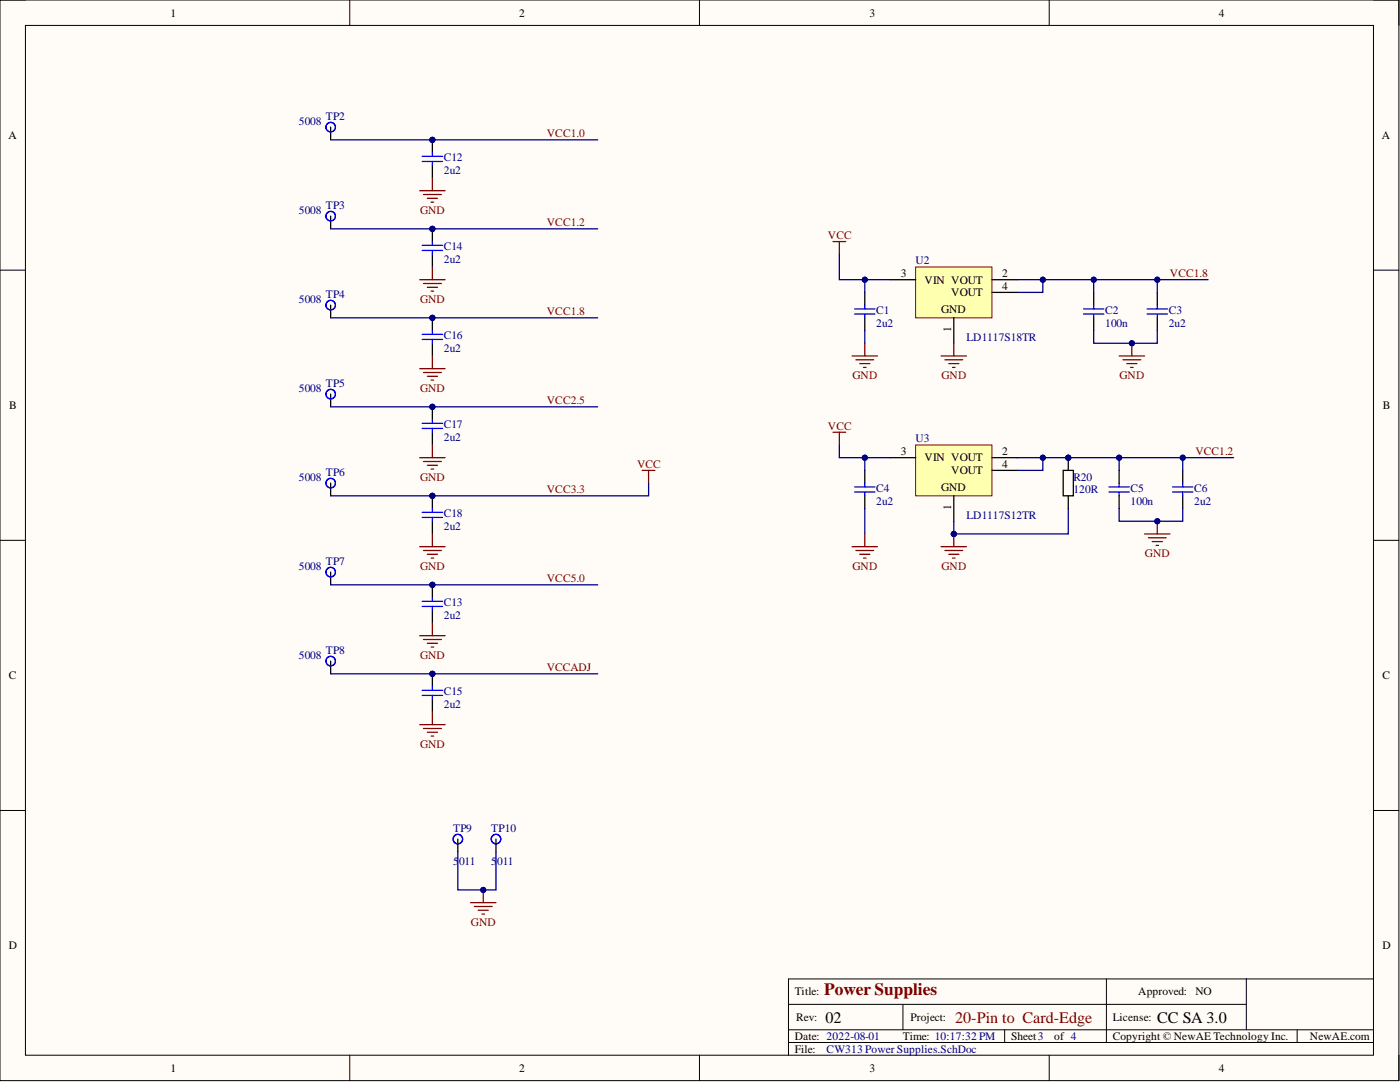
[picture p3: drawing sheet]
<svg xmlns="http://www.w3.org/2000/svg" width="279mm" height="216mm" viewBox="0 0 279 216" stroke-linecap="round" stroke-linejoin="round" font-family="sans-serif">
<defs><g id="words">
<text font-size="3.5" fill="#800000" x="164.5" y="198.6">Power Supplies</text>
<g font-size="3.2">
<text x="164.7" y="204">02</text>
<text x="231" y="204">CC SA 3.0</text>
</g>
<text font-size="3.2" fill="#800000" x="190.6" y="204">20-Pin to Card-Edge</text>
<g font-size="2.3">
<text x="34" y="3.3">1</text>
<text x="103.6" y="3.3">2</text>
<text x="173.5" y="3.3">3</text>
<text x="243.2" y="3.3">4</text>
<text x="1.7" y="27.7">A</text>
<text x="275.8" y="27.7">A</text>
<text x="179.8" y="55.3">3</text>
<text x="184.5" y="56.6">VIN VOUT</text>
<text x="189.8" y="59.1">VOUT</text>
<text x="200" y="55.3">2</text>
<text x="200" y="57.8">4</text>
<text x="187.8" y="62.4">GND</text>
<text x="189.8" y="66.3" transform="rotate(-90 189.8 66.3)">1</text>
<text x="1.9" y="81.6">B</text>
<text x="276" y="81.6">B</text>
<text x="179.8" y="90.8">3</text>
<text x="184.5" y="92.1">VIN VOUT</text>
<text x="189.8" y="94.6">VOUT</text>
<text x="200" y="90.8">2</text>
<text x="200" y="93.4">4</text>
<text x="187.8" y="97.9">GND</text>
<text x="189.8" y="101.8" transform="rotate(-90 189.8 101.8)">1</text>
<text x="1.8" y="135.5">C</text>
<text x="275.9" y="135.5">C</text>
<text x="1.8" y="189.4">D</text>
<text x="275.9" y="189.4">D</text>
<text x="158.6" y="198.6">Title:</text>
<text x="158.9" y="203.7">Rev:</text>
<text x="181.7" y="203.7">Project:</text>
<text x="222.1" y="203.7">License:</text>
<text x="227.2" y="198.6">Approved:</text>
<text x="238.6" y="198.6">NO</text>
<text x="158.6" y="207.5">Date: 2022-08-01</text>
<text x="180.2" y="207.5">Time: 10:17:32 PM</text>
<text x="201.8" y="207.5">Sheet3</text>
<text x="210.4" y="207.5">of 4</text>
<text x="222.1" y="207.5">Copyright © NewAE Technology Inc.</text>
<text x="261.4" y="207.5">NewAE.com</text>
<text x="34" y="213.9">1</text>
<text x="103.6" y="213.9">2</text>
<text x="158.6" y="210">File:</text>
<text x="173.5" y="213.9">3</text>
<text x="243.2" y="213.9">4</text>
</g>
<g font-size="2.3" fill="#000080">
<text x="65.1" y="23.9">TP2</text>
<text x="59.6" y="24.9">5008</text>
<text x="88.6" y="32.2">C12</text>
<text x="88.6" y="34.8">2u2</text>
<text x="65.1" y="41.7">TP3</text>
<text x="59.6" y="42.6">5008</text>
<text x="88.6" y="50">C14</text>
<text x="88.6" y="52.5">2u2</text>
<text x="182.7" y="52.8">U2</text>
<text x="65.1" y="59.4">TP4</text>
<text x="59.6" y="60.4">5008</text>
<text x="174.9" y="62.7">C1</text>
<text x="174.9" y="65.2">2u2</text>
<text x="220.6" y="62.7">C2</text>
<text x="220.6" y="65.2">100n</text>
<text x="233.2" y="62.7">C3</text>
<text x="233.2" y="65.2">2u2</text>
<text x="88.6" y="67.7">C16</text>
<text x="88.6" y="70.3">2u2</text>
<text x="192.9" y="68">LD1117S18TR</text>
<text x="65.1" y="77.2">TP5</text>
<text x="59.6" y="78.1">5008</text>
<text x="88.6" y="85.5">C17</text>
<text x="88.6" y="88">2u2</text>
<text x="182.7" y="88.3">U3</text>
<text x="59.6" y="95.9">5008</text>
<text x="65.1" y="95">TP6</text>
<text x="214.2" y="95.9">R20</text>
<text x="174.9" y="98.2">C4</text>
<text x="174.9" y="100.7">2u2</text>
<text x="214.2" y="98.4">120R</text>
<text x="225.6" y="98.2">C5</text>
<text x="225.6" y="100.7">100n</text>
<text x="238.3" y="98.2">C6</text>
<text x="238.3" y="100.7">2u2</text>
<text x="88.6" y="103.2">C18</text>
<text x="88.6" y="105.8">2u2</text>
<text x="192.9" y="103.5">LD1117S12TR</text>
<text x="59.6" y="113.6">5008</text>
<text x="65.1" y="112.7">TP7</text>
<text x="88.6" y="121">C13</text>
<text x="88.6" y="123.5">2u2</text>
<text x="59.6" y="131.4">5008</text>
<text x="65.1" y="130.5">TP8</text>
<text x="88.6" y="138.8">C15</text>
<text x="88.6" y="141.3">2u2</text>
<text x="90.4" y="166">TP9</text>
<text x="98.1" y="166">TP10</text>
<text x="90.4" y="172.5">5</text>
<text x="91.6" y="172.5">011</text>
<text x="98.1" y="172.5">5</text>
<text x="99.2" y="172.5">011</text>
<text x="165" y="210">CW313 Power Supplies.SchDoc</text>
</g>
<g font-size="2.3" fill="#800000">
<text x="109.1" y="27.4">VCC1.0</text>
<text x="83.8" y="42.6">GND</text>
<text x="109.1" y="45.2">VCC1.2</text>
<text x="165.2" y="47.7">VCC</text>
<text x="233.5" y="55.3">VCC1.8</text>
<text x="83.8" y="60.4">GND</text>
<text x="109.1" y="62.9">VCC1.8</text>
<text x="170.1" y="75.6">GND</text>
<text x="187.9" y="75.6">GND</text>
<text x="223.4" y="75.6">GND</text>
<text x="83.8" y="78.1">GND</text>
<text x="109.1" y="80.7">VCC2.5</text>
<text x="165.2" y="85.7">VCC</text>
<text x="83.8" y="95.9">GND</text>
<text x="127.2" y="93.4">VCC</text>
<text x="238.6" y="90.8">VCC1.2</text>
<text x="109.1" y="98.4">VCC3.3</text>
<text x="83.8" y="113.6">GND</text>
<text x="170.1" y="113.6">GND</text>
<text x="187.9" y="113.6">GND</text>
<text x="228.5" y="111.1">GND</text>
<text x="109.1" y="116.2">VCC5.0</text>
<text x="83.8" y="131.4">GND</text>
<text x="109.1" y="133.9">VCCADJ</text>
<text x="83.8" y="149.2">GND</text>
<text x="94" y="184.7">GND</text>
</g>
</g></defs>
<path d="M0 0h279.2v215.6h-279.2z" fill-rule="evenodd" fill="#fffcf8"/>
<path d="M0 0h279.2v215.6h-279.2z" fill="none" stroke="#000" stroke-width=".2"/>
<path d="M5.1 5.1h269v205.5h-269z" fill-rule="evenodd" fill="#fffcf8"/>
<g fill="none" stroke="#000" stroke-width=".2">
<path d="M0 0h5.1M5.1 5.1h269v205.5h-269zM69.8 0v5.1M139.6 0v5.1M209.4 0v5.1M274.1 0h5.1v5.1M0 53.9h5.1M274.1 53.9h5.1M0 107.8h5.1M274.1 107.8h5.1M0 161.7h5.1M274.1 161.7h5.1"/>
<path d="M220.8 195.3v12.7M248.7 195.3v10.2M274.1 195.3h-116.7v15.3M69.8 210.6v5M139.6 210.6v5M157.4 200.4h91.3M157.4 208h116.7M157.4 205.5h116.7M180.2 200.4v5.1M200.5 205.5v2.5M209.4 210.6v5M258.9 205.5v2.5"/>
<path d="M279.2 210.6v5"/>
</g>
<circle cx="86.3" cy="27.9" r=".51" fill="#000080"/>
<circle cx="86.3" cy="27.9" r=".51" fill="none" stroke="#000080" stroke-width=".2"/>
<path d="M86.3 27.9v2.5" fill="none" stroke="#000" stroke-width=".25"/>
<circle cx="86.3" cy="27.9" r=".51" fill="#000080"/>
<circle cx="86.3" cy="27.9" r=".51" fill="none" stroke="#000080" stroke-width=".2"/>
<path d="M86.3 33v2.5" fill="none" stroke="#000" stroke-width=".25"/>
<path d="M84.3 32.2h4M84.3 31.2h4M86.3 30.4v.8M86.3 32.2v.8" fill="none" stroke="#00f" stroke-width=".25"/>
<circle cx="86.3" cy="45.7" r=".51" fill="#000080"/>
<circle cx="86.3" cy="45.7" r=".51" fill="none" stroke="#000080" stroke-width=".2"/>
<path d="M86.3 45.7v2.5" fill="none" stroke="#000" stroke-width=".25"/>
<circle cx="86.3" cy="45.7" r=".51" fill="#000080"/>
<circle cx="86.3" cy="45.7" r=".51" fill="none" stroke="#000080" stroke-width=".2"/>
<path d="M86.3 50.7v2.6" fill="none" stroke="#000" stroke-width=".25"/>
<path d="M84.3 50h4M84.3 49h4M86.3 48.2v.8M86.3 50v.7" fill="none" stroke="#00f" stroke-width=".25"/>
<circle cx="86.3" cy="63.4" r=".51" fill="#000080"/>
<circle cx="86.3" cy="63.4" r=".51" fill="none" stroke="#000080" stroke-width=".2"/>
<path d="M86.3 63.4v2.6" fill="none" stroke="#000" stroke-width=".25"/>
<circle cx="86.3" cy="63.4" r=".51" fill="#000080"/>
<circle cx="86.3" cy="63.4" r=".51" fill="none" stroke="#000080" stroke-width=".2"/>
<path d="M86.3 68.5v2.5" fill="none" stroke="#000" stroke-width=".25"/>
<path d="M84.3 67.7h4M84.3 66.7h4M86.3 66v.7M86.3 67.7v.8" fill="none" stroke="#00f" stroke-width=".25"/>
<circle cx="86.3" cy="81.2" r=".51" fill="#000080"/>
<circle cx="86.3" cy="81.2" r=".51" fill="none" stroke="#000080" stroke-width=".2"/>
<path d="M86.3 81.2v2.5" fill="none" stroke="#000" stroke-width=".25"/>
<circle cx="86.3" cy="81.2" r=".51" fill="#000080"/>
<circle cx="86.3" cy="81.2" r=".51" fill="none" stroke="#000080" stroke-width=".2"/>
<path d="M86.3 86.3v2.5" fill="none" stroke="#000" stroke-width=".25"/>
<path d="M84.3 85.5h4M84.3 84.5h4M86.3 83.7v.8M86.3 85.5v.8" fill="none" stroke="#00f" stroke-width=".25"/>
<circle cx="86.3" cy="98.9" r=".51" fill="#000080"/>
<circle cx="86.3" cy="98.9" r=".51" fill="none" stroke="#000080" stroke-width=".2"/>
<path d="M86.3 98.9v2.6" fill="none" stroke="#000" stroke-width=".25"/>
<circle cx="86.3" cy="98.9" r=".51" fill="#000080"/>
<circle cx="86.3" cy="98.9" r=".51" fill="none" stroke="#000080" stroke-width=".2"/>
<path d="M86.3 104v2.5" fill="none" stroke="#000" stroke-width=".25"/>
<path d="M84.3 103.2h4M84.3 102.2h4M86.3 101.5v.7M86.3 103.2v.8" fill="none" stroke="#00f" stroke-width=".25"/>
<circle cx="86.3" cy="134.5" r=".51" fill="#000080"/>
<circle cx="86.3" cy="134.5" r=".51" fill="none" stroke="#000080" stroke-width=".2"/>
<path d="M86.3 134.5v2.5" fill="none" stroke="#000" stroke-width=".25"/>
<circle cx="86.3" cy="134.5" r=".51" fill="#000080"/>
<circle cx="86.3" cy="134.5" r=".51" fill="none" stroke="#000080" stroke-width=".2"/>
<path d="M86.3 139.5v2.6" fill="none" stroke="#000" stroke-width=".25"/>
<path d="M84.3 138.8h4M84.3 137.7h4M86.3 137v.7M86.3 138.8v.7" fill="none" stroke="#00f" stroke-width=".25"/>
<circle cx="86.3" cy="116.7" r=".51" fill="#000080"/>
<circle cx="86.3" cy="116.7" r=".51" fill="none" stroke="#000080" stroke-width=".2"/>
<path d="M86.3 116.7v2.5" fill="none" stroke="#000" stroke-width=".25"/>
<circle cx="86.3" cy="116.7" r=".51" fill="#000080"/>
<circle cx="86.3" cy="116.7" r=".51" fill="none" stroke="#000080" stroke-width=".2"/>
<path d="M86.3 121.8v2.5" fill="none" stroke="#000" stroke-width=".25"/>
<path d="M84.3 120h4M86.3 119.2v.8M84.3 121h4M86.3 121v.8" fill="none" stroke="#00f" stroke-width=".25"/>
<g fill="none" stroke="#800000" stroke-width=".25">
<path d="M83.8 38.1h5M84.5 38.8h3.6M85.3 39.6h2M86.3 35.5v2.6M83.8 55.8h5M84.5 56.6h3.6M85.3 57.3h2M86 58.1h.5M86 40.3h.5M86.3 53.3v2.5M83.8 73.6h5M84.5 74.3h3.6"/>
<path d="M85.3 75.1h2M86 75.9h.5M86.3 71v2.6M83.8 91.3h5M84.5 92.1h3.6M85.3 92.8h2M86 93.6h.5M86.3 88.8v2.5M83.8 109.1h5M84.5 109.8h3.6M85.3 110.6h2M86 111.4h.5"/>
<path d="M86.3 106.5v2.6M83.8 126.8h5M84.5 127.6h3.6M85.3 128.4h2M86 129.1h.5M86.3 124.3v2.5M83.8 144.6h5M84.5 145.4h3.6M85.3 146.1h2M86 146.9h.5M86.3 142.1v2.5"/>
</g>
<path d="M182.7 88.8h15.3v10.1h-15.3z" fill-rule="evenodd" fill="#ffffb0"/>
<path d="M182.7 88.8h15.3v10.1h-15.3z" fill="none" stroke="#800000" stroke-width=".2"/>
<path d="M177.7 91.3h5M190.4 98.9v5.1M198 91.3h5M198 93.9h5" fill="none" stroke="#000" stroke-width=".25"/>
<path d="M182.7 53.3h15.3v10.1h-15.3z" fill-rule="evenodd" fill="#ffffb0"/>
<path d="M182.7 53.3h15.3v10.1h-15.3z" fill="none" stroke="#800000" stroke-width=".2"/>
<path d="M177.7 55.8h5M198 55.8h5M198 58.3h5M190.4 63.4v5.1" fill="none" stroke="#000" stroke-width=".25"/>
<path d="M187.8 71h5.1M188.6 71.8h3.5M189.3 72.6h2.1M190.1 73.3h.5M190.4 68.5v2.5M187.8 109.1h5.1M188.6 109.8h3.5M189.3 110.6h2.1M190.1 111.4h.5M190.4 106.5v2.6" fill="none" stroke="#800000" stroke-width=".25"/>
<circle cx="190.4" cy="106.5" r=".51" fill="#000080"/>
<circle cx="190.4" cy="106.5" r=".51" fill="none" stroke="#000080" stroke-width=".2"/>
<g fill="none" stroke="#800000" stroke-width=".25">
<path d="M166.2 48.2h2.6M167.5 48.2v2.5M170 71h5.1M170.8 71.8h3.6M171.6 72.6h2M172.3 73.3h.5M172.6 68.5v2.5M166.2 86.3h2.6M167.5 86.3v2.5M170 109.1h5.1M170.8 109.8h3.6M171.6 110.6h2"/>
<path d="M172.3 111.4h.5M172.6 106.5v2.6M228.4 106.5h5.1M229.2 107.3h3.5M229.9 108.1h2.1M230.7 108.8h.5M231 104v2.5"/>
</g>
<path d="M172.6 58.3v2.6M218.3 58.3v2.6M231 58.3v2.6M172.6 63.4v2.6M218.3 63.4v2.6M231 63.4v2.6M172.6 93.9v2.5M172.6 98.9v2.6M223.3 93.9v2.5M223.3 98.9v2.6M236 93.9v2.5M236 98.9v2.6" fill="none" stroke="#000" stroke-width=".25"/>
<g fill="none" stroke="#00f" stroke-width=".25">
<path d="M170.6 62.7h4M170.6 61.6h4M172.6 60.9v.7M172.6 62.7v.7M216.2 62.7h4.1M216.2 61.6h4.1M218.3 60.9v.7M218.3 62.7v.7M228.9 62.7h4.1M228.9 61.6h4.1M231 60.9v.7M231 62.7v.7"/>
<path d="M170.6 98.2h4M170.6 97.2h4M172.6 96.4v.8M172.6 98.2v.7M221.3 98.2h4.1M221.3 97.2h4.1M223.3 96.4v.8M223.3 98.2v.7M234 98.2h4.1M234 97.2h4.1M236 96.4v.8M236 98.2v.7"/>
</g>
<circle cx="231" cy="104" r=".51" fill="#000080"/>
<circle cx="231" cy="104" r=".51" fill="none" stroke="#000080" stroke-width=".2"/>
<path d="M223.3 71h5.1M224.1 71.8h3.6M224.9 72.6h2M225.6 73.3h.5M225.9 68.5v2.5" fill="none" stroke="#800000" stroke-width=".25"/>
<circle cx="225.9" cy="68.5" r=".51" fill="#000080"/>
<circle cx="225.9" cy="68.5" r=".51" fill="none" stroke="#000080" stroke-width=".2"/>
<circle cx="213.2" cy="91.3" r=".51" fill="#000080"/>
<circle cx="213.2" cy="91.3" r=".51" fill="none" stroke="#000080" stroke-width=".2"/>
<path d="M213.2 91.3v2.6M213.2 98.9v2.6" fill="none" stroke="#000" stroke-width=".25"/>
<circle cx="213.2" cy="91.3" r=".51" fill="#000080"/>
<circle cx="213.2" cy="91.3" r=".51" fill="none" stroke="#000080" stroke-width=".2"/>
<path d="M66 25.4v2.5M66 43.1v2.6M66 60.9v2.5M66 78.6v2.6M66 96.4v2.5M212.2 93.9h2v5h-2zM66 114.2v2.5M66 131.9v2.6" fill="none" stroke="#000" stroke-width=".25"/>
<g fill="none" stroke="#00f" stroke-width=".25">
<circle cx="66" cy="25.4" r=".95"/>
<circle cx="66" cy="43.1" r=".95"/>
<circle cx="66" cy="60.9" r=".95"/>
<circle cx="66" cy="78.6" r=".95"/>
<circle cx="66" cy="96.4" r=".95"/>
<circle cx="66" cy="114.2" r=".95"/>
<circle cx="66" cy="131.9" r=".95"/>
</g>
<path d="M208.1 55.8v2.5h-5.1" fill="none" stroke="#000080" stroke-width=".25"/>
<circle cx="208.1" cy="55.8" r=".51" fill="#000080"/>
<circle cx="208.1" cy="55.8" r=".51" fill="none" stroke="#000080" stroke-width=".2"/>
<path d="M203 91.3h5.1v2.6h-5.1" fill="none" stroke="#000080" stroke-width=".25"/>
<circle cx="208.1" cy="91.3" r=".51" fill="#000080"/>
<circle cx="208.1" cy="91.3" r=".51" fill="none" stroke="#000080" stroke-width=".2"/>
<path d="M172.6 91.3v2.6M172.6 101.5v5" fill="none" stroke="#000080" stroke-width=".25"/>
<circle cx="172.6" cy="91.3" r=".51" fill="#000080"/>
<circle cx="172.6" cy="91.3" r=".51" fill="none" stroke="#000080" stroke-width=".2"/>
<path d="M172.6 55.8v2.5M172.6 66v2.5" fill="none" stroke="#000080" stroke-width=".25"/>
<circle cx="172.6" cy="55.8" r=".51" fill="#000080"/>
<circle cx="172.6" cy="55.8" r=".51" fill="none" stroke="#000080" stroke-width=".2"/>
<path d="M223.3 91.3v2.6" fill="none" stroke="#000080" stroke-width=".25"/>
<circle cx="223.3" cy="91.3" r=".51" fill="#000080"/>
<circle cx="223.3" cy="91.3" r=".51" fill="none" stroke="#000080" stroke-width=".2"/>
<path d="M218.3 55.8v2.5" fill="none" stroke="#000080" stroke-width=".25"/>
<circle cx="218.3" cy="55.8" r=".51" fill="#000080"/>
<circle cx="218.3" cy="55.8" r=".51" fill="none" stroke="#000080" stroke-width=".2"/>
<path d="M218.3 66v2.5h12.7v-2.5" fill="none" stroke="#000080" stroke-width=".25"/>
<circle cx="225.9" cy="68.5" r=".51" fill="#000080"/>
<circle cx="225.9" cy="68.5" r=".51" fill="none" stroke="#000080" stroke-width=".2"/>
<path d="M223.3 101.5v2.5h12.7v-2.5" fill="none" stroke="#000080" stroke-width=".25"/>
<circle cx="231" cy="104" r=".51" fill="#000080"/>
<circle cx="231" cy="104" r=".51" fill="none" stroke="#000080" stroke-width=".2"/>
<path d="M236 91.3h10.2" fill="none" stroke="#000080" stroke-width=".25"/>
<circle cx="236" cy="91.3" r=".51" fill="#000080"/>
<circle cx="236" cy="91.3" r=".51" fill="none" stroke="#000080" stroke-width=".2"/>
<path d="M231 55.8h10.1" fill="none" stroke="#000080" stroke-width=".25"/>
<circle cx="231" cy="55.8" r=".51" fill="#000080"/>
<circle cx="231" cy="55.8" r=".51" fill="none" stroke="#000080" stroke-width=".2"/>
<path d="M167.5 88.8v2.5h10.2" fill="none" stroke="#000080" stroke-width=".25"/>
<circle cx="172.6" cy="91.3" r=".51" fill="#000080"/>
<circle cx="172.6" cy="91.3" r=".51" fill="none" stroke="#000080" stroke-width=".2"/>
<path d="M167.5 50.7v5.1h10.2" fill="none" stroke="#000080" stroke-width=".25"/>
<circle cx="172.6" cy="55.8" r=".51" fill="#000080"/>
<circle cx="172.6" cy="55.8" r=".51" fill="none" stroke="#000080" stroke-width=".2"/>
<path d="M203 55.8h28v2.5" fill="none" stroke="#000080" stroke-width=".25"/>
<circle cx="208.1" cy="55.8" r=".51" fill="#000080"/>
<circle cx="208.1" cy="55.8" r=".51" fill="none" stroke="#000080" stroke-width=".2"/>
<circle cx="218.3" cy="55.8" r=".51" fill="#000080"/>
<circle cx="218.3" cy="55.8" r=".51" fill="none" stroke="#000080" stroke-width=".2"/>
<circle cx="231" cy="55.8" r=".51" fill="#000080"/>
<circle cx="231" cy="55.8" r=".51" fill="none" stroke="#000080" stroke-width=".2"/>
<path d="M208.1 91.3h27.9v2.6" fill="none" stroke="#000080" stroke-width=".25"/>
<circle cx="208.1" cy="91.3" r=".51" fill="#000080"/>
<circle cx="208.1" cy="91.3" r=".51" fill="none" stroke="#000080" stroke-width=".2"/>
<circle cx="213.2" cy="91.3" r=".51" fill="#000080"/>
<circle cx="213.2" cy="91.3" r=".51" fill="none" stroke="#000080" stroke-width=".2"/>
<circle cx="223.3" cy="91.3" r=".51" fill="#000080"/>
<circle cx="223.3" cy="91.3" r=".51" fill="none" stroke="#000080" stroke-width=".2"/>
<circle cx="236" cy="91.3" r=".51" fill="#000080"/>
<circle cx="236" cy="91.3" r=".51" fill="none" stroke="#000080" stroke-width=".2"/>
<path d="M190.4 104v2.5" fill="none" stroke="#000080" stroke-width=".25"/>
<circle cx="190.4" cy="106.5" r=".51" fill="#000080"/>
<circle cx="190.4" cy="106.5" r=".51" fill="none" stroke="#000080" stroke-width=".2"/>
<path d="M213.2 101.5v5h-22.8" fill="none" stroke="#000080" stroke-width=".25"/>
<circle cx="190.4" cy="106.5" r=".51" fill="#000080"/>
<circle cx="190.4" cy="106.5" r=".51" fill="none" stroke="#000080" stroke-width=".2"/>
<path d="M66 27.9h53.3" fill="none" stroke="#000080" stroke-width=".25"/>
<circle cx="86.3" cy="27.9" r=".51" fill="#000080"/>
<circle cx="86.3" cy="27.9" r=".51" fill="none" stroke="#000080" stroke-width=".2"/>
<path d="M66 45.7h53.3" fill="none" stroke="#000080" stroke-width=".25"/>
<circle cx="86.3" cy="45.7" r=".51" fill="#000080"/>
<circle cx="86.3" cy="45.7" r=".51" fill="none" stroke="#000080" stroke-width=".2"/>
<path d="M66 63.4h53.3" fill="none" stroke="#000080" stroke-width=".25"/>
<circle cx="86.3" cy="63.4" r=".51" fill="#000080"/>
<circle cx="86.3" cy="63.4" r=".51" fill="none" stroke="#000080" stroke-width=".2"/>
<path d="M66 81.2h53.3" fill="none" stroke="#000080" stroke-width=".25"/>
<circle cx="86.3" cy="81.2" r=".51" fill="#000080"/>
<circle cx="86.3" cy="81.2" r=".51" fill="none" stroke="#000080" stroke-width=".2"/>
<path d="M66 116.7h53.3" fill="none" stroke="#000080" stroke-width=".25"/>
<circle cx="86.3" cy="116.7" r=".51" fill="#000080"/>
<circle cx="86.3" cy="116.7" r=".51" fill="none" stroke="#000080" stroke-width=".2"/>
<path d="M66 134.5h53.3" fill="none" stroke="#000080" stroke-width=".25"/>
<circle cx="86.3" cy="134.5" r=".51" fill="#000080"/>
<circle cx="86.3" cy="134.5" r=".51" fill="none" stroke="#000080" stroke-width=".2"/>
<path d="M91.4 167.4v2.6M99 167.4v2.6" fill="none" stroke="#000" stroke-width=".25"/>
<g fill="none" stroke="#00f" stroke-width=".25">
<circle cx="91.4" cy="167.4" r=".95"/>
<circle cx="99" cy="167.4" r=".95"/>
</g>
<path d="M96.4 177.6v2.5M93.9 180.1h5.1M94.7 180.9h3.5M95.4 181.6h2.1M96.2 182.4h.5" fill="none" stroke="#800000" stroke-width=".25"/>
<circle cx="96.4" cy="177.6" r=".51" fill="#000080"/>
<circle cx="96.4" cy="177.6" r=".51" fill="none" stroke="#000080" stroke-width=".2"/>
<path d="M91.4 170v7.6h7.6v-7.6" fill="none" stroke="#000080" stroke-width=".25"/>
<circle cx="96.4" cy="177.6" r=".51" fill="#000080"/>
<circle cx="96.4" cy="177.6" r=".51" fill="none" stroke="#000080" stroke-width=".2"/>
<path d="M128.2 93.9h2.5M129.4 93.9v2.5" fill="none" stroke="#800000" stroke-width=".25"/>
<path d="M129.4 96.4v2.5h-63.4" fill="none" stroke="#000080" stroke-width=".25"/>
<circle cx="86.3" cy="98.9" r=".51" fill="#000080"/>
<circle cx="86.3" cy="98.9" r=".51" fill="none" stroke="#000080" stroke-width=".2"/>
<use href="#words"/>
</svg>
